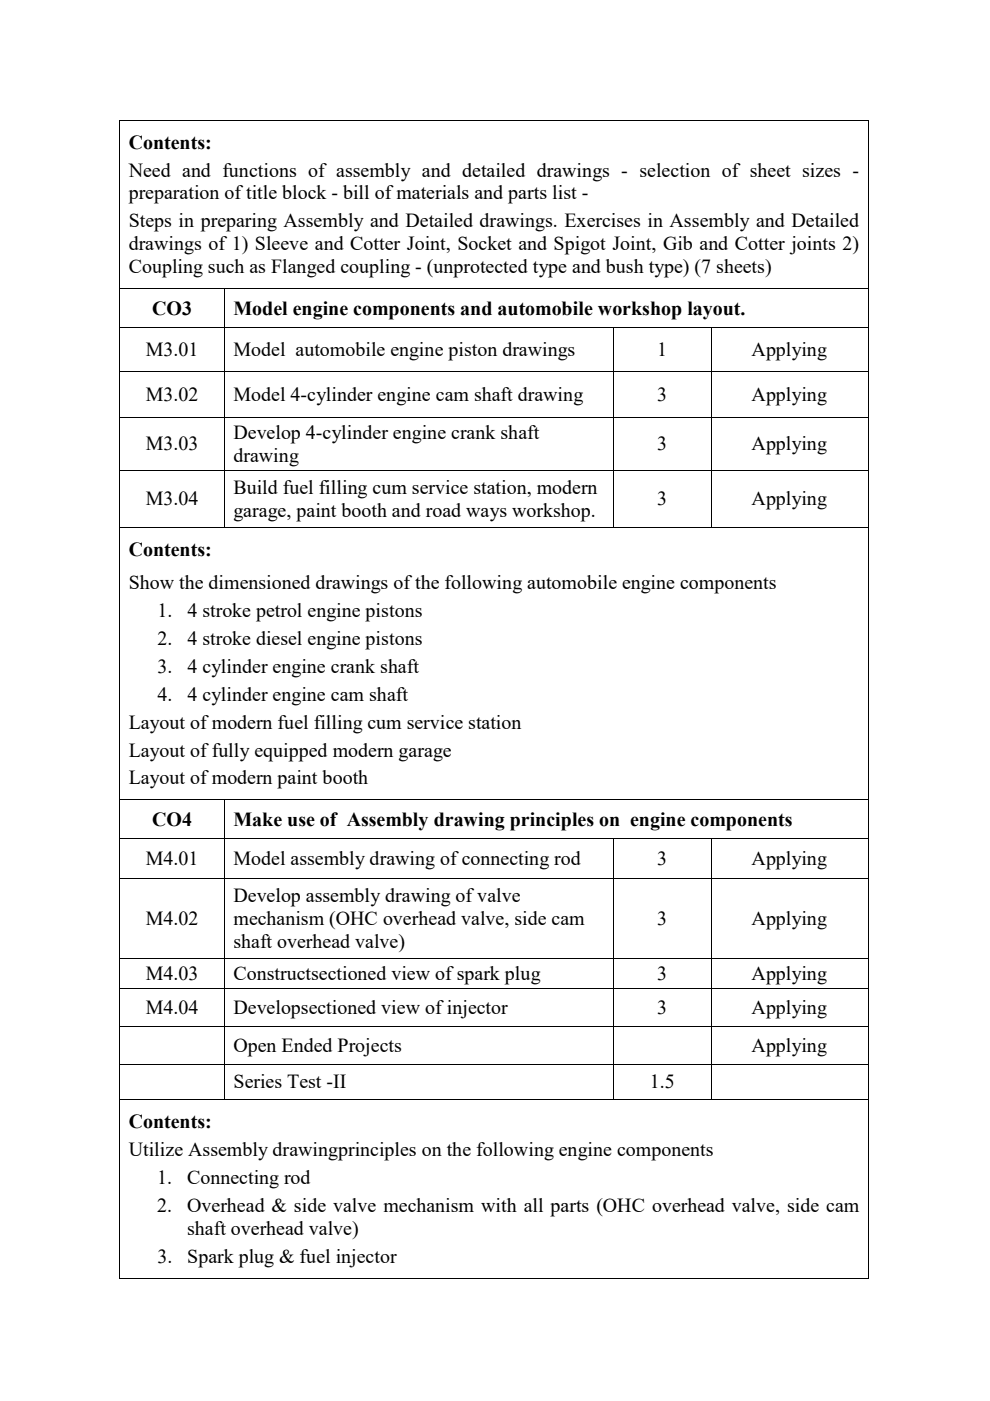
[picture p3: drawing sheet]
<svg xmlns="http://www.w3.org/2000/svg" width="210mm" height="297mm" viewBox="0 0 210 297" stroke-linecap="round" stroke-linejoin="round" font-family="sans-serif">
<defs><g id="words">
<g font-size="4.2">
<text x="27.3" y="31.6">Contents:</text>
<text x="27.3" y="37.4">Need and functions of assembly and detailed drawings - selection of sheet sizes -</text>
<text x="27.3" y="42.3">preparation of title block - bill of materials and parts list -</text>
<text x="27.3" y="48.2">Steps in preparing Assembly and Detailed drawings. Exercises in Assembly and Detailed</text>
<text x="27.3" y="53.1">drawings of 1) Sleeve and Cotter Joint, Socket and Spigot Joint, Gib and Cotter joints 2)</text>
<text x="27.3" y="58">Coupling such as Flanged coupling - (unprotected type and bush type) (7 sheets)</text>
<text x="32.3" y="66.8">CO3</text>
<text x="49.5" y="66.8">Model engine components and automobile workshop layout.</text>
<text x="30.9" y="75.5">M3.01</text>
<text x="49.5" y="75.5">Model automobile engine piston drawings</text>
<text x="139.4" y="75.5">1</text>
<text x="159.4" y="75.5">Applying</text>
<text x="30.9" y="85">M3.02</text>
<text x="49.5" y="85">Model 4-cylinder engine cam shaft drawing</text>
<text x="139.4" y="85">3</text>
<text x="159.4" y="85">Applying</text>
<text x="30.9" y="95.5">M3.03</text>
<text x="49.5" y="93">Develop 4-cylinder engine crank shaft</text>
<text x="139.4" y="95.5">3</text>
<text x="159.4" y="95.5">Applying</text>
<text x="49.5" y="97.9">drawing</text>
<text x="30.9" y="107.1">M3.04</text>
<text x="49.5" y="104.7">Build fuel filling cum service station, modern</text>
<text x="139.4" y="107.1">3</text>
<text x="159.4" y="107.1">Applying</text>
<text x="49.5" y="109.6">garage, paint booth and road ways workshop.</text>
<text x="27.3" y="118">Contents:</text>
<text x="27.3" y="124.9">Show the dimensioned drawings of the following automobile engine components</text>
<text x="33.4" y="130.8">1.</text>
<text x="39.8" y="130.8">4 stroke petrol engine pistons</text>
<text x="33.4" y="136.7">2.</text>
<text x="39.8" y="136.7">4 stroke diesel engine pistons</text>
<text x="33.4" y="142.6">3.</text>
<text x="39.8" y="142.6">4 cylinder engine crank shaft</text>
<text x="33.4" y="148.5">4.</text>
<text x="39.8" y="148.5">4 cylinder engine cam shaft</text>
<text x="27.3" y="154.5">Layout of modern fuel filling cum service station</text>
<text x="27.3" y="160.4">Layout of fully equipped modern garage</text>
<text x="27.3" y="166.3">Layout of modern paint booth</text>
<text x="32.3" y="175.1">CO4</text>
<text x="49.5" y="175.1">Make use of Assembly drawing principles on engine components</text>
<text x="30.9" y="183.4">M4.01</text>
<text x="49.5" y="183.4">Model assembly drawing of connecting rod</text>
<text x="139.4" y="183.4">3</text>
<text x="159.4" y="183.4">Applying</text>
<text x="49.5" y="191.2">Develop assembly drawing of valve</text>
<text x="30.9" y="196.1">M4.02</text>
<text x="49.5" y="196.1">mechanism (OHC overhead valve, side cam</text>
<text x="139.4" y="196.1">3</text>
<text x="159.4" y="196.1">Applying</text>
<text x="49.5" y="201">shaft overhead valve)</text>
<text x="30.9" y="207.7">M4.03</text>
<text x="49.5" y="207.7">Constructsectioned view of spark plug</text>
<text x="139.4" y="207.7">3</text>
<text x="159.4" y="207.7">Applying</text>
<text x="30.9" y="215">M4.04</text>
<text x="49.5" y="215">Developsectioned view of injector</text>
<text x="139.4" y="215">3</text>
<text x="159.4" y="215">Applying</text>
<text x="49.5" y="223">Open Ended Projects</text>
<text x="159.4" y="223">Applying</text>
<text x="49.5" y="230.8">Series Test -II</text>
<text x="137.8" y="230.8">1.5</text>
<text x="27.3" y="239.2">Contents:</text>
<text x="27.3" y="245.1">Utilize Assembly drawingprinciples on the following engine components</text>
<text x="33.4" y="251">1.</text>
<text x="39.7" y="251">Connecting rod</text>
<text x="33.4" y="256.9">2.</text>
<text x="39.7" y="256.9">Overhead &amp; side valve mechanism with all parts (OHC overhead valve, side cam</text>
<text x="39.7" y="261.8">shaft overhead valve)</text>
<text x="33.4" y="267.7">3.</text>
<text x="39.7" y="267.7">Spark plug &amp; fuel injector</text>
</g>
</g></defs>
<g fill="#000">
<path d="M25.3 25.4h.2v.2h-.2zM184.1 25.4h.1v.2h-.1zM25.3 61.1h.2v.2h-.2zM25.3 69.4h.2v.2h-.2zM25.3 78.7h.2v.2h-.2zM47.5 61.1h.2v.2h-.2zM47.5 69.4h.2v.2h-.2zM47.5 78.7h.2v.2h-.2zM130.1 69.4h.2v.2h-.2zM130.1 78.7h.2v.2h-.2zM150.7 69.4h.2v.2h-.2zM150.7 78.7h.2v.2h-.2z"/>
<path d="M184.1 61.1h.1v.2h-.1zM184.1 69.4h.1v.2h-.1zM184.1 78.7h.1v.2h-.1zM25.3 88.4h.2v.2h-.2zM25.3 99.6h.2v.1h-.2zM47.5 88.4h.2v.2h-.2zM47.5 99.6h.2v.1h-.2zM130.1 88.4h.2v.2h-.2zM130.1 99.6h.2v.1h-.2zM150.7 88.4h.2v.2h-.2zM150.7 99.6h.2v.1h-.2zM184.1 88.4h.1v.2h-.1z"/>
<path d="M184.1 99.6h.1v.1h-.1zM25.3 111.8h.2v.1h-.2zM47.5 111.8h.2v.1h-.2zM130.1 111.8h.2v.1h-.2zM150.7 111.8h.2v.1h-.2zM184.1 111.8h.1v.1h-.1zM25.3 169.5h.2v.2h-.2zM25.3 177.6h.2v.2h-.2zM47.5 169.5h.2v.2h-.2zM47.5 177.6h.2v.2h-.2zM130.1 177.6h.2v.2h-.2zM150.7 177.6h.2v.2h-.2z"/>
<path d="M184.1 169.5h.1v.2h-.1zM184.1 177.6h.1v.2h-.1zM25.3 186.2h.2v.2h-.2zM47.5 186.2h.2v.2h-.2zM130.1 186.2h.2v.2h-.2zM150.7 186.2h.2v.2h-.2zM184.1 186.2h.1v.2h-.1zM25.3 203h.2v.2h-.2zM25.3 209.5h.2v.2h-.2zM25.3 217.5h.2v.1h-.2zM47.5 203h.2v.2h-.2zM47.5 209.5h.2v.2h-.2z"/>
<path d="M47.5 217.5h.2v.1h-.2zM130.1 203h.2v.2h-.2zM130.1 209.5h.2v.2h-.2zM130.1 217.5h.2v.1h-.2zM150.7 203h.2v.2h-.2zM150.7 209.5h.2v.2h-.2zM150.7 217.5h.2v.1h-.2zM184.1 203h.1v.2h-.1zM184.1 209.5h.1v.2h-.1zM184.1 217.5h.1v.1h-.1zM25.3 225.6h.2v.1h-.2zM25.3 233h.2v.2h-.2z"/>
<path d="M47.5 225.6h.2v.1h-.2zM47.5 233h.2v.2h-.2zM130.1 225.6h.2v.1h-.2zM130.1 233h.2v.2h-.2zM150.7 225.6h.2v.1h-.2zM150.7 233h.2v.2h-.2zM184.1 225.6h.1v.1h-.1zM184.1 233h.1v.2h-.1zM25.3 270.9h.2v.2h-.2zM184.1 270.9h.1v.2h-.1z"/>
</g>
<g fill="none" stroke="#000" stroke-width=".21">
<path d="M25.4 25.6v35.5M25.5 25.5h158.6M184.1 25.6v35.5M25.4 61.3v8.1M25.4 69.6v9.1M25.4 78.9v9.5M25.5 61.2h22M25.5 69.5h22M25.5 78.8h22M47.6 61.3v8.1M47.6 69.6v9.1M47.6 78.9v9.5"/>
<path d="M47.7 61.2h136.4M47.7 69.5h82.4M47.7 78.8h82.4M130.2 69.6v9.1M130.2 78.9v9.5M130.3 69.5h20.4M130.3 78.8h20.4M150.8 69.6v9.1M150.8 78.9v9.5M150.9 69.5h33.2M150.9 78.8h33.2M184.1 61.3v8.1"/>
<path d="M184.1 69.6v9.1M184.1 78.9v9.5M25.4 88.6v11M25.4 99.7v12.1M25.5 88.5h22M25.5 99.7h22M47.6 88.6v11M47.6 99.7v12.1M47.7 88.5h82.4M47.7 99.7h82.4M130.2 88.6v11M130.2 99.7v12.1"/>
<path d="M130.3 88.5h20.4M130.3 99.7h20.4M150.8 88.6v11M150.8 99.7v12.1M150.9 88.5h33.2M150.9 99.7h33.2M184.1 88.6v11M184.1 99.7v12.1M25.4 111.9v57.6M25.5 111.8h22M47.7 111.8h82.4M130.3 111.8h20.4"/>
<path d="M150.9 111.8h33.2M184.1 111.9v57.6M25.4 169.7v7.9M25.4 177.8v8.4M25.5 169.6h22M25.5 177.7h22M47.6 169.7v7.9M47.6 177.8v8.4M47.7 169.6h136.4M47.7 177.7h82.4M130.2 177.8v8.4M130.3 177.7h20.4"/>
<path d="M150.8 177.8v8.4M150.9 177.7h33.2M184.1 169.7v7.9M184.1 177.8v8.4M25.4 186.4v16.6M25.5 186.3h22M47.6 186.4v16.6M47.7 186.3h82.4M130.2 186.4v16.6M130.3 186.3h20.4M150.8 186.4v16.6M150.9 186.3h33.2"/>
<path d="M184.1 186.4v16.6M25.4 203.2v6.3M25.4 209.7v7.8M25.4 217.6v8M25.5 203.1h22M25.5 209.6h22M25.5 217.6h22M47.6 203.2v6.3M47.6 209.7v7.8M47.6 217.6v8M47.7 203.1h82.4M47.7 209.6h82.4"/>
<path d="M47.7 217.6h82.4M130.2 203.2v6.3M130.2 209.7v7.8M130.2 217.6v8M130.3 203.1h20.4M130.3 209.6h20.4M130.3 217.6h20.4M150.8 203.2v6.3M150.8 209.7v7.8M150.8 217.6v8M150.9 203.1h33.2M150.9 209.6h33.2"/>
<path d="M150.9 217.6h33.2M184.1 203.2v6.3M184.1 209.7v7.8M184.1 217.6v8M25.4 225.7v7.3M25.4 233.2v37.7M25.5 225.6h22M25.5 233.1h22M47.6 225.7v7.3M47.7 225.6h82.4M47.7 233.1h82.4M130.2 225.7v7.3"/>
<path d="M130.3 225.6h20.4M130.3 233.1h20.4M150.8 225.7v7.3M150.9 225.6h33.2M150.9 233.1h33.2M184.1 225.7v7.3M184.1 233.2v37.7M25.5 271h158.6"/>
</g>
<use href="#words"/>
</svg>
